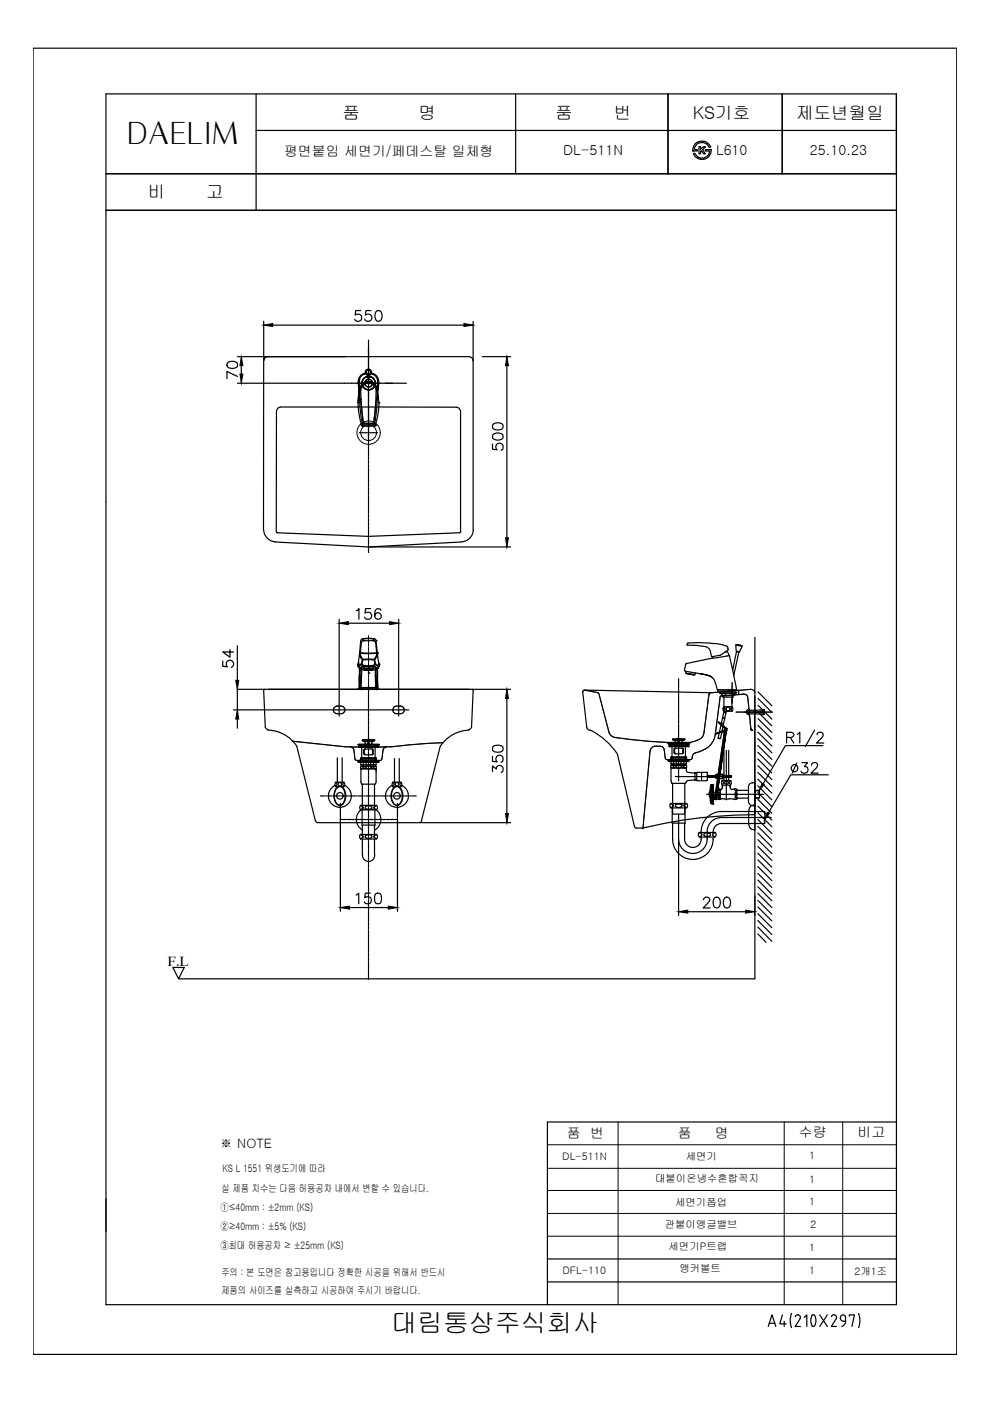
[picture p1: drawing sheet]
<svg xmlns="http://www.w3.org/2000/svg" width="210mm" height="297mm" viewBox="0 0 210 297" stroke-linecap="round" stroke-linejoin="round" font-family="sans-serif">
<defs><g id="words">
<text font-size="7.1" x="165.5" y="159.5">R1/2</text>
<text font-size="6.4" x="26.9" y="30.6">DAELIM</text>
<text font-size="5.5" x="82.9" y="282.4">대림통상주식회사</text>
<text font-size="5.3" x="166.5" y="165.1">32</text>
<g font-size="3.7">
<text x="72.6" y="25.2">품</text>
<text x="88.7" y="25.2">명</text>
<text x="117.7" y="25.2">품</text>
<text x="130.1" y="25.2">번</text>
<text x="146.9" y="25.2">KS기호</text>
<text x="168.8" y="25.2">제도년월일</text>
<text x="31.3" y="42">비</text>
<text x="43.7" y="42">고</text>
</g>
<g font-size="2.9">
<text x="60.2" y="33.1">평면붙임 세면기/페데스탈 일체형</text>
<text x="119.4" y="32.9">DL-511N</text>
<text x="151.8" y="32.9">L610</text>
<text x="171.7" y="32.9">25.10.23</text>
<text x="35.5" y="204.8">F.L</text>
<text x="120.2" y="241.2">품 번</text>
<text x="143.7" y="241.2">품</text>
<text x="151.6" y="241.2">명</text>
<text x="169.4" y="241">수량</text>
<text x="181.8" y="241.1">비고</text>
</g>
<text font-size="2.8" x="46.6" y="243.3">※ NOTE</text>
<g font-size="2.2">
<text x="119.2" y="246">DL-511N</text>
<text x="145.4" y="245.9">세면기</text>
<text x="171.6" y="245.8">1</text>
<text x="47.2" y="248.6">KS L 1551 위생도기에 따라</text>
<text x="138.9" y="250.7">대붙이온냉수혼합꼭지</text>
<text x="171.6" y="250.8">1</text>
<text x="46.7" y="256.7">①≤40mm : ±2mm (KS)</text>
<text x="46.9" y="252.7">실 제품 치수는 다음 허용공차 내에서 변할 수 있습니다.</text>
<text x="143.2" y="255.6">세면기폽업</text>
<text x="171.6" y="255.5">1</text>
<text x="46.7" y="260.8">②≥40mm : ±5% (KS)</text>
<text x="141" y="260.3">관붙이앵글밸브</text>
<text x="171.9" y="260.3">2</text>
<text x="46.7" y="264.8">③최대 허용공차 ≥ ±25mm (KS)</text>
<text x="141.8" y="265">세면기P트랩</text>
<text x="144" y="269.7">앵커볼트</text>
<text x="171.6" y="265.2">1</text>
<text x="46.9" y="270.6">주의 : 본 도면은 참고용입니다 정확한 시공을 위해서 반드시</text>
<text x="46.9" y="274.4">제품의 사이즈를 실측하고 시공하여 주시기 바랍니다.</text>
<text x="119.2" y="270.1">DFL-110</text>
<text x="171.6" y="270.2">1</text>
<text x="181.2" y="270.2">2개1조</text>
</g>
</g></defs>
<!-- layer: YA -->
<g fill="none" stroke="#000" stroke-width=".25">
<path d="M7 10.2h195.8v277h-195.8zM22.5 19.9h167.6v256.7h-167.6zM54.3 19.9v24.7M109.3 19.9v17M141.6 19.9v17M165.8 19.9v17M22.5 36.8h167.6M54.3 27.7h135.8M147 32.5h.2a1.69 1.69 0 0 0 1.8 1 1.69 1.69 0 0 0 1.4-1.5h-.9v-.3h1.2a1.9 1.9 0 0 1-1.5 2.1 1.9 1.9 0 0 1-2.2-1.3zM147.5 30.4a2 2 0 0 1 3.2 .8h-.3a1.63 1.63 0 0 0-1.8-1 1.63 1.63 0 0 0-1.4 1.5h.7v.3h-1l.2-1zM148.2 31.1h.3v.5l.6-.5h.5l-.6 .6 .5 .9h-.3l-.5-.7-.2 .2v.5h-.3zM22.5 44.6h167.6"/>
<path d="M190.1 237.9h-74v38.7M116.1 271.8h74M116.1 266.9h74M165.9 278.8l-.6 1.9h1.4M167.8 278.5l-.3 1.5 .3 1.5M168.6 279.2a.55 .55 0 0 1 .8-.4 .55 .55 0 0 1 .2 .8l-1 1.6h1.1M170.5 279.3l.6-.5v2.4M172.1 278.9l.3-.2 .3 .2M172.2 278.9a1.91 1.91 0 0 0 .2 2.3h.2a2.1 2.1 0 0 0 .1-2.3M173.8 278.8l1.6 2.4M175.4 278.8l-1.6 2.4M176.3 279.2a.55 .55 0 0 1 .7-.4 .55 .55 0 0 1 .3 .8l-1 1.6h1.1"/>
<path d="M178.2 279.3v.3M178.2 279.3a.53 .53 0 0 1 .5-.5 .53 .53 0 0 1 .6 .5M178.2 279.6l.1 .2 .4 .3M179.3 279.3v.8M180.1 279.1v-.3h1.1l-.6 2.4M182 278.5l.3 1.5-.3 1.5M162.9 281.2l.8-2.4 .8 2.4M163.1 280.6h1.2M166.3 280.1v1.1M178.7 280.1h.6M179.3 280.1a1.25 1.25 0 0 1-.8 1.2"/>
</g>
<!-- layer: DIM -->
<g fill="none" stroke="#000" stroke-width=".21">
<path d="M131 237.9v38.7M166.3 237.9v38.7M178.7 237.9v38.7M116.1 257.3h74M116.1 252.4h74M116.1 242.7h74M116.1 247.7h74M116.1 262.1h74"/>
<circle cx="78.2" cy="81.2" r="1.42"/>
</g>
<!-- layer: MAIN -->
<path d="M36.6 205.1h2.5l-1.2 2.4z" fill="none" stroke="#000" stroke-width=".25"/>
<!-- layer: 2 -->
<g fill="none" stroke="#000" stroke-width=".25">
<path d="M62 157.2h.3M62.3 157.2h.1M62.5 157.2h.1M62.6 157.2h.1M62.8 157.2h.2M63.1 157.2v.1M63.2 157.3h.3M63.5 157.3h.3M63.8 157.3l.1 .1M64 157.4h.2M64.3 157.4h.1M64.5 157.4l.2 .1"/>
<path d="M64.8 157.5h.2M65.1 157.5h.1M65.2 157.5h.3M65.5 157.5h.3M65.8 157.5l.1 .1M66 157.6h.2M66.3 157.6h.2M66.6 157.6l.1 .1M66.7 157.7h.3M67 157.7h.1M67.2 157.7h.3M67.5 157.7h.3"/>
<path d="M67.8 157.7l.1 .1M68 157.8h.2M68.3 157.8h.2M68.6 157.8l.1 .1M68.7 157.9h.4M69.2 157.9h.3M69.5 158h.3M69.8 158h.1M70 158h.2M70.3 158h.1M70.4 158h.1M70.6 158v.1"/>
<path d="M70.7 150.5v.1M70.7 150.3v.1M70.7 150.6v.1M70.7 150.8l.1 .1M70.7 158.1h.3M70.8 150.2l-.1 .1M70.8 150.9l.1 .1M70.9 150l-.1 .1M70.9 151.1h.1M71 151.1l.1 .1M71 158.1h.1M71.1 149.8l-.2 .2"/>
<path d="M71.1 151.2l.1 .1M71.1 158.1h.3M71.2 149.7l-.1 .1M71.3 149.7h.1M71.3 151.3h.1M71.4 151.3h.5M71.4 149.7h.5M71.5 158.2h.2M71.8 158.2h.1M72 151.3h.4M72 149.7h.2M72 158.2h.2"/>
<path d="M72.2 149.7h.2M72.2 158.2l.4 .1M72.5 149.7l.2 .1M72.7 151.2l-.2 .1M72.7 158.3h.4M72.8 149.8v.1M72.8 149.9l.1 .1M72.9 151l-.1 .2M73 150v.1M73 150.9v.1M73.1 150.2v.2M73.1 150.8h.1"/>
<path d="M73.1 150.6v.1M73.1 150.5v.1M73.1 158.3h.8M74 158.3h.4M74.2 158.3l.1 .1M74.4 158.4h.1M74.5 158.3h.1M74.5 158.4l.1 .1M74.6 158.3l.1 .1M74.7 158.5v.1M74.8 158.4h.8M74.8 158.6h.1"/>
<path d="M74.9 158.7l.1 .1M75 158.8v.1M75 159v.2M75 159.2l.1 .2M75.1 159.4v.1M75.1 159.5v.2M75.1 159.7v.1M75.1 159.9h.1M75.2 160v.2M75.7 158.4h.4M76.2 158.4h.7M76.9 158.4h.4"/>
<path d="M77.4 158.4h.3M77.7 158.4h.2M78.3 158.4h.1M78.6 158.4h-.2M78.6 158.4h.4M79.1 158.4h.3M79.5 158.4h1.2M80.8 158.4h.3M81.1 159.9v.2M81.1 159.7v.1M81.1 159.5v.2M81.2 159.4l-.1 .1"/>
<path d="M81.2 158.4h.3M81.3 158.8l-.1 .6M81.4 158.7l-.1 .1M81.4 158.6v.1M81.6 158.5l-.1 .1M81.7 158.4l-.1 .1M81.7 158.4h.2M81.9 158.3l-.4 .1M82.4 158.3l-.5 .1M82.5 158.3h.6M83.3 150.5v.1M83.3 150.6v.1"/>
<path d="M83.3 150.3v.1M83.3 150.8l.2 .2M83.4 150.2l-.1 .1M83.5 150l-.1 .1M83.5 151.1h.1M83.6 149.9l-.1 .1M83.6 151.1l.2 .2M83.7 158.3h-.6M83.8 158.3h.1M83.8 149.7l-.2 .2M83.8 149.7h.2M83.8 151.3h.2"/>
<path d="M84 151.3h.3M84 149.7h.3M84 158.2l-.1 .1M84.1 158.2h.2M84.4 158.2h.1M84.4 151.3h.6M84.4 149.7h.6M84.5 158.2h.1M84.8 158.1l-.1 .1M84.8 158.1h.3M85 149.7l.3 .1M85.1 158.1h.1"/>
<path d="M85.3 151.2l-.3 .1M85.3 149.8l.1 .1M85.4 151.1l-.1 .1M85.5 149.9v.1M85.5 150l.1 .1M85.5 158l-.2 .1M85.6 158h.2M85.6 150.9l-.1 .2M85.6 150.2l.1 .2M85.7 150.8h-.1M85.7 150.5v.1M85.7 150.6v.1"/>
<path d="M85.9 158h.2M86.3 158h-.1M86.3 158h.1M86.5 158h.1M87.2 157.9h-.6M87.3 157.9h.2M87.7 157.8l-.1 .1M88.3 157.8h-.6M88.3 157.8h.1M88.5 157.8h.1M89.2 157.7l-.6 .1M89.3 157.7h.3"/>
<path d="M89.8 157.7h-.1M90.4 157.6l-.5 .1M90.5 157.6h.4M91.2 157.6h-.2M91.3 157.6h.5M92 157.5l-.2 .1M92 157.5h.1M92.2 157.5h.4M92.7 157.5h.1M92.8 157.5h.5M93.4 157.5h.1M93.7 157.5h-.2"/>
<path d="M93.7 157.5h.1M93.9 157.5h.1M123.6 146.7v.1M123.6 146.6v.1M123.6 146.4v.1M123.8 146.4h-.1M123.8 146.3h.1M124 146.3h.1M124.1 146.4h.1M124.2 146.4h.2M124.4 146.4h.1M124.5 146.4h.2"/>
<path d="M124.7 146.4l.1 .1M124.8 146.5h.3M125.2 146.5l.1 .1M125.3 146.6h.1M125.5 146.6l.2 .1M125.8 146.7h.1M125.9 146.7h.1M126.1 146.7h.1M126.2 146.7l.1 .1M126.4 146.8h.1M126.5 146.8l.4 .2M126.9 147l.1 .2"/>
<path d="M127 147.2l.1 .3M127.1 147.5v.1M127.2 147.7v.1M127.2 147.8v.3M127.2 148.1l.1 .1M127.3 148.3l.1 .2M127.4 148.6v.1M127.4 148.7l.1 .3M127.5 149v.1M127.5 149.2v.1M127.6 149.3v.1M127.6 149.5l.1 .2"/>
<path d="M127.7 149.7v.3M127.7 150l.1 .2M127.8 150.2v.1M127.8 150.3l.1 .3M127.9 150.6l.1 .2M128 150.8v.1M128 151v.1M128 151.1v.1M128.1 151.3v.1M128.1 151.4v.1M128.2 151.7v.1M128.2 151.6v.1"/>
<path d="M128.2 151.9l.1 .2M128.3 152.2l.1 .2M128.4 152.5h.1M128.4 152.6l.1 .1M128.5 152.8v.2M128.6 153v.1M128.6 153.2v.1M128.6 153.3l.1 .3M128.7 153.6v.1M128.7 153.8l.1 .1M128.8 153.9v.1M128.8 154.1v.1"/>
<path d="M128.8 154.2l.1 .1M128.9 154.4v.2M129 154.7v.1M129 154.8v.1M129.1 155v.1M129.1 155.1v.2M129.1 155.3l.1 .1M129.2 155.4v.1M129.3 155.6v.1M129.4 155.7v.1M129.4 155.8l.1 .1M129.5 155.9l.1 .1"/>
<path d="M129.7 156v.1M129.8 156.1l.1 .1M129.9 156.2h.1M130.1 156.3l.2 .1M130.4 156.4h.1M130.6 156.4h.1M130.8 156.4h.1M130.9 156.4l.2 .1M131.2 156.5h.3M131.5 156.5h.1M131.7 156.5h.1M131.8 156.6h.4"/>
<path d="M132.3 156.6h.1M132.4 156.6h.1M132.6 156.6l.2 .1M132.9 156.7h.1M133 156.7h.1M133.2 156.7h.3M133.5 156.8h.4M134 156.8h.1M134.1 156.8l.1 .1M134.3 156.9h.2M134.6 156.9h.1M134.7 156.9h.4"/>
<path d="M135.2 156.9h.3M135.5 157h.4M136 157h.3M136.4 157.1h.2M136.7 157.1h.1M136.8 157.1h.3M137.2 157.1l.1 .1M137.3 157.2h.3M137.6 157.2h.3M137.8 159.4v.4M137.8 159.9l-.1 .1M137.8 159.2v.2"/>
<path d="M137.9 159.1l-.1 .1M138 157.2h.2M138 158.8l-.1 .2M138.1 158.7l-.1 .1M138.2 158.6h-.1M138.2 157.2h.1M138.3 158.5h-.1M138.4 157.2h.6M138.4 158.4h-.1M138.5 158.3h.1M138.6 158.3h.1M138.7 158.2h.3"/>
<path d="M139 157.2l.1 .1M139.1 158.2h.1M139.2 157.3h.4M139.2 158.2h.6M139.6 157.3h.1M139.8 157.3h.5M139.9 158.2l.3 .1M140.2 158.3h.1M140.4 158.3h.1M140.4 157.4h.6M140.5 158.4h.1M140.6 158.5l.1 .1"/>
<path d="M140.7 158.6l.1 .2M140.8 158.8v.2M140.8 159.1l.1 .1M140.9 159.2v.1M140.9 159.4v.4M140.9 159.8l.1 .3M141 157.4h.1M141.2 157.4h.7M141.4 157.4l.1 .1M141.5 157.5l.1 .1M141.6 157.6l.2 .2M141.8 157.8l.1 .1"/>
<path d="M142 158h.1M142 157.4h.4M142.1 158v.1M142.2 158.2h1.2M142.5 157.4h1.1M143.5 158.2h.8M143.7 157.4h.4M144.2 157.4h1.1M145.4 157.4h.4M145.6 158.2h-1.2M145.7 158v.1M145.8 158h-.1"/>
<path d="M145.9 157.4h.5M146 157.8l-.1 .1M146 157.7v.1M146.2 157.6l-.1 .1M146.2 157.5v.1M146.4 157.4l-.1 .1M146.5 157.4h.1M146.6 157.3h.1M146.8 157.3h.1M146.9 157.2h.1M146.9 160v.1M147.1 159.9h-.1"/>
<path d="M147.1 157.2h.1M147.1 159.8h.1M147.2 157.2h.1M147.3 159.7h-.1M147.4 157.1h.1M147.6 159.6l-.3 .1M147.7 157l-.2 .1M147.9 159.5l-.2 .1M148 156.9h-.2M148.2 156.8h-.1M148.2 159.4l-.2 .1M148.3 156.7l-.1 .1"/>
<path d="M148.5 159.3l-.3 .1M148.5 156.6l-.1 .1M148.6 159.2l-.1 .1M148.7 156.5l-.1 .1M148.7 156.4v.1M148.8 159.1l-.1 .1M148.9 156.3l-.1 .1M148.9 159.1h-.1M149 156.2l-.1 .1M149 156.1h.1M149 159v.1M149.1 155.9v.1"/>
<path d="M149.2 155.6l-.1 .2M149.2 159h-.1M149.3 155.3l-.1 .2M149.3 155v.3M149.3 154.6v.1M149.3 154.7v.1M149.3 154.9v.1M149.3 158.9h.1M149.4 154.3v.2M149.4 154v.2M149.5 153.6v.3M149.5 158.8l-.1 .1"/>
<path d="M149.5 153.3v.2M149.5 153.5v.1M149.5 153.2v.1M149.6 152.8h.1M149.6 152.9l-.1 .2M149.6 152.5h.1M149.6 152.6v.1M149.7 152v.2M149.7 152.3l-.1 .1M149.7 158.7l-.2 .1M149.7 151.7v.2M149.8 151.1v.1"/>
<path d="M149.8 151.2v.4M149.8 158.6l-.1 .1M149.8 150.8h.1M149.8 150.9v.1M149.9 150.5v.1M149.9 150.6l-.1 .1M149.9 150.2v.2M149.9 158.6h-.1M150 149.8v.2M150 150l-.1 .1M150 149.4v.4M150.1 149.1v.2"/>
<path d="M150.1 158.5h-.1M150.1 148.8v.2M150.1 148.5v.1M150.1 148.6v.1M150.2 148.2v.1M150.2 148.3l-.1 .1M150.2 158.4h-.1M150.2 147.9v.2M150.3 147.5v.2M150.3 147.7l-.1 .1M150.3 147.4v.1M150.4 158.2l-.2 .1"/>
<path d="M150.4 147l-.1 .4M150.5 146.9l-.1 .1M150.5 158l-.1 .1M150.6 158h.1M150.7 157.8v.1M150.8 157.7v.1M150.9 157.6v.1M151.1 146.9h-.5M151.1 157.3l-.2 .2M151.2 157.2l-.1 .1M151.2 146.8l-.1 .1M151.3 146.8h.2"/>
<path d="M151.3 156.9l-.1 .3M151.4 156.8l-.1 .1M151.4 156.6v.1M151.5 156.5v.1M151.5 156.4v.1M151.5 156.2v.1M151.6 156.1h-.1M151.6 155.9v.1M151.7 155.5l-.1 .3M151.7 146.8h-.1M151.7 155.2v.3M151.8 146.8h.1"/>
<path d="M151.8 154.9v.1M151.8 155.1l-.1 .1M151.8 154.6v.3M151.8 154.3v.1M151.8 154.4v.2M151.9 153.9l-.1 .3M151.9 146.8h.1M151.9 153.6v.2M152 153.2v.3M152 152.9v.1M152 153.1v.1M152 152.8v.1"/>
<path d="M152.1 152.3v.1M152.1 152.5l-.1 .2M152.1 152v.1M152.1 152.2v.1M152.2 146.7l-.2 .1M152.2 151.6v.2M152.2 151.9h-.1M152.2 146.7h.4M152.2 151.3v.2M152.3 150.9v.3M152.3 150.6v.3M152.3 150.3v.1"/>
<path d="M152.3 150.5v.1M152.4 150v.1M152.4 150.2l-.1 .1M152.4 149.7v.1M152.4 149.9v.1M152.5 149.4v.1M152.5 149.6l-.1 .1M152.5 149v.4M152.6 148.6v.3M152.6 148.4v.2M152.6 148.1h.1M152.6 148.2v.1"/>
<path d="M152.7 146.7h.4M152.7 147.8h.1M152.7 147.9l-.1 .1M153.1 146.7h.4M153.2 147.5l-.5 .1v.1M153.3 147.5h.3M153.7 147.5h-.1M153.8 147.4l.2 .1M153.8 146.6v.3M153.8 147v.3M153.8 146.6l-.2 .1M153.9 146.6h.1"/>
<path d="M154.2 146.6h-.2M154.2 147.5h-.1M154.2 146.6h.3M154.2 147.5h.3M154.6 146.5l-.1 .1M154.6 147.4l-.1 .1M154.7 146.5h.2M154.7 147.4h.2M155.1 146.5h-.1M155.1 147.4h-.1M155.1 146.5h.4M155.2 144.7v.4"/>
<path d="M155.2 145.2v1.2M155.2 146.4v.4M155.2 146.9v.7M155.2 147.7v.4M155.2 148.1v1.1M155.6 146.4h.2M155.7 147.3l-.6 .1M155.8 147.3h.2M155.9 146.4h.1M156 146.4h.3M156 151h.5M156.1 147.3h.4"/>
<path d="M156.4 146.4h.2v.7M156.6 147.2l-.1 .1M156.6 151h.4M156.7 146.4h.2M156.7 147.2h.2M157 146.3v.1M157.1 151h.7M157.1 146.3h.3M157.4 147.2h-.4M157.5 146.3h-.1M157.6 147.2h-.2M157.6 146.3h.2"/>
<path d="M157.6 147.2h.2M157.8 147.2h.1M157.8 151h.4M157.9 147.2h.2M158 146.2l-.1 .1M158 146.2h.3M158.1 147.2l.1 .1M158.2 147.3l.1 .1M158.3 151h1.2M158.4 147.4v.1M158.4 146.2h.1M158.4 147.5l.1 .1"/>
<path d="M158.5 147.7v.1M158.5 146.2h.4M158.5 147.8l.1 .2M158.6 148.1v.2M158.6 148.7l.1 .1M158.6 148.4v.2M158.7 148.9v.2M158.7 149.5h.1M158.7 149.2v.2M158.7 149.6l.1 .4M158.8 150.4v.4M158.8 150v.3"/>
<path d="M158.8 150.8l.1 .1M158.9 151v.2M158.9 151.3v.2M158.9 151.6v.1M158.9 151.7v.3M158.9 152l.1 .3M159 152.5v.1M159 152.4v.1M159 146.1l-.1 .1M159 153l.1 .1M159 152.7v.1M159 152.8v.1"/>
<path d="M159.1 153.4v.1M159.1 153.1v.3M159.1 146.1h.1M159.1 153.6v.3M159.2 153.9v.4M159.2 154.4v.2M159.2 154.6l.1 .2M159.2 154.6l.1 .1M159.4 154.7l.1 .1M159.4 154.8h.1M159.5 154.8h.1M159.5 151h.4"/>
<path d="M160 151h.7M160.8 151h.3M161.2 151h.4M161.7 151h.7M162.5 151h.3M162.9 151h.9M75.2 160.3v.1M75.2 160.5h.1M75.2 160.6l.1 .1M75.3 160.8v.2M75.3 161.1h.1M75.4 161.1l.6 .1"/>
<path d="M76.5 161.1l-.4 .1M76.5 161.2h.4M76.5 160.8v.3M76.9 160.7l-.4 .1M76.9 160.7h.4M76.9 161.2h.4M77.4 160.7h.8M77.4 161.2h.8M78.3 160.7h.7M78.3 161.2h.7M79.1 160.7h.3M79.1 161.2h.3"/>
<path d="M79.5 160.7l.3 .1M79.5 161.2h.3M79.8 161.1l.1 .1M79.8 160.8v.3M79.9 161.2h.4M80.4 161.2h.3M80.8 161.1v.1M80.9 161.1h.1M81 160.6v.1M81 160.8v.2M81.1 160.2v.2M81.1 160.5h-.1"/>
<path d="M136.3 175.7h.1M136.3 175.2v.2M136.3 175.5v.1M136.4 174.8v.3M136.4 174.3v.4M136.5 173.8v.3M136.5 174.1l-.1 .1M136.5 173.4v.1M136.5 173.5v.3M136.6 172.9v.3M136.6 173.2l-.1 .1M136.6 172.4v.3"/>
<path d="M136.6 172.7v.2M136.6 172.3v.1M136.7 171.5v.3M136.7 171.8l-.1 .4M136.7 171.1v.2M136.7 171.4v.1M136.8 170.6l-.1 .4M136.8 170.2h.1M136.8 170.3v.1M136.8 170.4v.2M136.8 169.7v.2M136.8 170v.1"/>
<path d="M136.9 169.6h-.1M136.9 168.8v.2M136.9 169.1v.4M137 168.3l-.1 .4M137 167.9v.2M137 168.2h.1M137.1 167.4v.3M137.1 167.7l-.1 .1M137.1 167.1v.1M137.1 167.2v.2M137.1 166.5v.2M137.1 166.8v.2"/>
<path d="M137.2 166v.3M137.2 166.3l-.1 .1M137.2 165.5v.3M137.2 165.9v.1M137.3 165.1v.3M137.3 165.4l-.1 .1M137.3 164.6v.3M137.3 164.9v.1M137.4 164.4h.1M137.4 164.5l-.1 .1M137.4 163.7v.1M137.4 163.9v.1"/>
<path d="M137.4 164v.3M137.4 163.3v.4M137.5 162.8v.2M137.5 163.1l-.1 .1M137.5 162.7h.1M137.6 161.9v.3M137.6 162.2l-.1 .4M137.6 161.4v.3M137.6 161.7v.1M137.7 161v.1M137.7 161.1l-.1 .3M137.7 160.5v.1"/>
<path d="M137.7 160.7v.1M137.7 160.8v.1M137.7 160v.3M137.7 160.3v.2M141 160.2h.1M141 160.3v.2M141 160.6v.2M141.1 160.8v.1M141.2 161h.1M141.3 161l.8 .1M142.2 160.9v.2M142.2 161.1h1.2"/>
<path d="M143.4 160.5h-1.2v.4M143.5 160.5h.8M143.5 161.1h.8M144.4 160.5h1.2v.4M144.4 161.1h1.2M145.6 160.9v.2M146.5 161l-.8 .1M146.6 161h-.1M146.7 160.8v.1M146.8 160.3v.5M146.9 160.1l-.1 .1"/>
</g>
<!-- layer: 0 -->
<g fill="none" stroke="#000" stroke-width=".25">
<path d="M48.2 76.9a1.73 1.73 0 0 1 2.1 0 .74 .74 0 0 1-.4 1.1 1.78 1.78 0 0 1-1.7-.2zM50.4 79.8l-2.3-1v1.5M50.4 75.6h22.7M51.2 77.5v1.8M55.9 76.5v35.9M55.9 68.1v8.4M56.7 75.6l-.5 .2-.3 .7M57.8 68.9h40.6M76.5 65.8h-1.1l-.1 1a.79 .79 0 0 1 1.2 0 .79 .79 0 0 1-.1 1.2 .79 .79 0 0 1-1.2-.3M78.1 72.1v19.3M78.6 65.8h-1l-.1 1a.8 .8 0 0 1 1.2 0 .8 .8 0 0 1-.2 1.2 .8 .8 0 0 1-1.2-.3M79.8 66a.69 .69 0 0 1 1.1 .3 1.19 1.19 0 0 1-.7 1.8 1.41 1.41 0 0 1-.4-2.1z"/>
<path d="M99.5 75.6l.6 .2 .2 .7M100.3 68.1v44.3M50.4 81.3h22.6M59.4 86.3l-.5 .2-.3 .6M74.6 81.3h11.6M76.2 91.8h1.6M78 91.8h.3M78.1 91.6v.3M78.1 92.1v1.6M78.5 91.8h1.5M96.8 86.3l.6 .2 .2 .6M78.1 113.7h.1"/>
<path d="M71.9 131.3v20.5M73.9 132.1h8.7M75.6 129.5l.5-.5v2.3M78.6 129h-1.1l-.1 1a.8 .8 0 0 1 1.2 0 .8 .8 0 0 1-.2 1.2 .8 .8 0 0 1-1.1-.3M80.8 129.4a.65 .65 0 0 0-.7-.4 .65 .65 0 0 0-.5 .5 1.27 1.27 0 0 0 .5 1.8 .7 .7 0 0 0 .8-.7 .7 .7 0 0 0-.7-.7 .7 .7 0 0 0-.8 .7M84.5 131.3v20.5M51.2 146.1h57.1M55.9 146.4l.3 7.8M56.1 146.1l-.2 .3M56.3 154.2l.6 .6M56.9 154.8a7.6 7.6 0 0 1 6.1 3.4M62.9 158.3l4 15.7"/>
<path d="M93.3 158.3l-3.9 15.7M99.3 154.8a7.6 7.6 0 0 0-5.9 3.4M100 154.2l-.7 .6M100.1 146.1l.2 .3M100.3 146.4l-.3 7.8M104.5 158.3a1.93 1.93 0 0 1 2.1 0 .8 .8 0 0 1-.4 1.1 2.14 2.14 0 0 1-1.7-.2zM107.5 148.1v24.4M123.6 146.8l.8 7.4a.83 .83 0 0 0 .8 .6M124.1 146.3l26.6 .6M125.2 154.8a14.9 14.9 0 0 1 5.8 5.2M130.9 160l3.6 15.2 .4 .4h1.2a109.8 109.8 0 0 1 23.5-2.9M157.8 151h4.4"/>
<path d="M158.8 150.6l3.3-.2-.1 .3-1.5 .3 1.5 .2 .1 .3-3.3-.1M158.8 150.4v1.1M158.8 150.4l-.5 .4h.1v.4h-.1l.5 .3M159.2 146.1a.91 .91 0 0 1 .9 .7M160 147.5v24.9M66.9 174l.4 .4M67.3 174.4h41M89.4 174l-.4 .4M104.4 163.6v-1.2l.9 .6a.73 .73 0 0 1 .8-.7 .73 .73 0 0 1 .6 1l-.1 .3-.4 .2M104.4 160.3v1.1l1 .1a.8 .8 0 0 1 0-1.2 .8 .8 0 0 1 1.2 .2 .8 .8 0 0 1-.4 1.1M160 172.3l-.4 .4M37.9 207.5h122.1"/>
<circle cx="78.2" cy="81.2" r="1.42"/>
<circle cx="78.2" cy="81.2" r=".83"/>
</g>
<!-- layer: 1 -->
<g fill="none" stroke="#000" stroke-width=".25">
<path d="M78.1 73.8v.6M78.1 74.5v.1M78.1 74.7v.5M78.1 75.3v.2M78.1 75.5v.5M78.1 76.2v.1M78.1 76.3v.5M78.1 77v.1M78.1 77.2v.5M78.1 77.8v.1M78.1 78v.5M78.1 78.6v.1"/>
<path d="M78.1 78.8v.5M78.1 79.4v.1M78.1 79.6v.6M78.1 80.2v.2M78.1 80.4v.6M78.1 81.1v.1M78.1 81.3v.5M78.1 81.9v.1M78.1 82.1v.5M78.1 82.7v.1M78.1 82.9v.5M78.1 83.5v.1"/>
<path d="M78.1 83.7v.6M78.1 84.3v.2M78.1 84.6v.5M78.1 85.2v.1M78.1 85.4v.5M78.1 86v.1M78.1 86.2v.5M78.1 86.8v.1M78.1 87v.5M78.1 87.6v.1M78.1 87.9v.5M78.1 88.4v.2"/>
<path d="M78.1 88.7v.5M78.1 89.3v.1M78.1 89.5v.5M78.1 90.1v.1M78.1 90.3v.5M78.1 90.9v.1M78.1 91.1v.5M78.1 91.8h.1M78.1 92v.5M78.1 92.6h.1M78.1 92.8v.5M78.1 93.4v.1"/>
<path d="M78.1 93.6v.5M78.1 94.2v.1M78.1 94.4v.5M78.1 95v.1M78.1 95.2v.5M78.1 95.9h.1M78.1 96v.6M78.1 96.7h.1M78.1 96.9v.5M78.1 97.5v.1M78.1 97.7v.5M78.1 98.3v.1"/>
<path d="M78.1 98.5v.5M78.1 99.1v.1M78.1 99.3v.5M78.1 99.9v.1M78.1 100.1v.5M78.1 100.8v.1M78.1 101v.5M78.1 101.6v.1M78.1 101.8v.5M78.1 102.4v.1M78.1 102.6v.5M78.1 103.2v.1"/>
<path d="M78.1 103.4v.5M78.1 104v.2M78.1 104.2v.5M78.1 104.9v.1M78.1 105.1v.5M78.1 105.7v.1M78.1 105.9v.5M78.1 106.5v.1M78.1 106.7v.5M78.1 107.3v.1M78.1 107.5v.5M78.1 108.1v.2"/>
<path d="M78.1 108.3v.6M78.1 109v.1M78.1 109.1v.6M78.1 109.8v.1M78.1 110v.5M78.1 110.6v.1M78.1 110.8v.5M78.1 111.4v.1M78.1 111.6v.6M78.1 112.2v.2M78.1 112.5v.5M78.1 113v.2"/>
<path d="M78.1 113.3v.5M78.1 113.9v.1M78.1 114.1v.5M78.1 114.7v.1M78.1 114.9v.5M78.1 115.5v.1M78.1 115.7v.6M78.1 116.3v.1M78.1 116.6v.6M160 135.1v72.4M78.1 144.8v.5M78.1 145.4v.1"/>
<path d="M78.1 145.6v.5M78.1 146.2v.2M78.1 146.4v.6M78.1 147.1v.1M78.1 147.3v.5M78.1 147.9v.1M78.1 148.1v.5M78.1 148.7v.1M78.1 148.9v.5M78.1 149.5v.1M78.1 149.7v.6M78.1 150.3v.2"/>
<path d="M78.1 150.6v.5M78.1 151.2v.1M78.1 151.4v.5M78.1 152v.1M78.1 152.2v.5M78.1 152.8v.1M78.1 153v.5M78.1 153.6v.1M78.1 153.9v.5M78.1 154.4v.2M78.1 154.7v.5M78.1 155.3v.1"/>
<path d="M78.1 155.5v.5M78.1 156.1v.1M78.1 156.3v.5M78.1 156.9v.1M78.1 157.1v.5M78.1 157.7v.1M78.1 157.9v.6M78.1 158.6h.1M78.1 158.8v.5M78.1 159.4v.1M78.1 159.6v.5M143.9 143.9v.4"/>
<path d="M143.9 144.4v.1M143.9 144.6v.5M143.9 145.2v.1M143.9 145.4v.5M143.9 146.1h.1M143.9 146.2v.5M143.9 146.9v.1M143.9 147.1v.5M143.9 147.7v.1M143.9 147.9v.5M143.9 148.5v.1M143.9 148.7v.5"/>
<path d="M143.9 149.3v.1M143.9 149.5v.5M143.9 150.1v.2M143.9 150.3v.5M143.9 151v.1M143.9 151.2v.5M143.9 151.8v.1M143.9 152v.5M143.9 152.6v.1M143.9 152.8v.5M143.9 153.4v.1M143.9 153.6v.5"/>
<path d="M143.9 154.2v.2M143.9 154.4v.6M143.9 155.1v.1M143.9 155.3v.5M143.9 155.9v.1M143.9 156.1v.5M143.9 156.7v.1M143.9 156.9v.5M143.9 157.5v.1M143.9 157.7v.6M143.9 158.3v.2M143.9 158.6v.5"/>
<path d="M143.9 159.2v.1M143.9 159.4v.5M143.9 160v.1M174.5 158.1h-8l-4.7 8.1M72.1 173.8h.5M72.8 173.8h.1M72.9 173.8h.5M73.6 173.8h.1M73.8 173.8h.5M74.4 173.8h.1M74.6 173.8h.5M75.2 173.8h.1"/>
<path d="M75.4 173.8h.5M76 173.8h.1M76.2 173.8h.5M76.8 173.8h.1M77 173.8h.5M77.7 173.8h.1M77.9 173.8h.5M78.1 160.2v.1M78.1 160.4v.5M78.1 161v.1M78.1 161.2v.5M78.1 161.9h.1"/>
<path d="M78.1 162v.5M78.1 162.7h.1M78.1 162.9v.5M78.1 163.5v.1M78.1 163.7v.5M78.1 164.3v.1M78.1 164.5v.5M78.1 165.1v.1M78.1 165.3v.5M78.1 165.9v.1M78.1 166.1v.5M78.1 166.8h.1"/>
<path d="M78.1 167v.5M78.1 167.6v.1M78.1 167.8v.5M78.1 168.4v.1M78.1 168.6v.5M78.1 169.2v.1M78.1 169.4v.5M78.1 170v.2M78.1 170.2v.5M78.1 170.9v.1M78.1 171.1v.5M78.1 171.7v.1"/>
<path d="M78.1 171.9v.5M78.1 172.5v.1M78.1 172.7v.5M78.1 173.3v.1M78.1 173.5v.5M78.1 174.1v.2M78.1 174.3v.6M78.1 175v.1M78.1 175.1v.6M78.1 175.8v.1M78.1 176v.5M78.1 176.6v.1"/>
<path d="M78.1 176.8v.5M78.1 177.4v.1M78.1 177.6v.6M78.1 178.2v.1M78.1 178.4v.6M78.1 179v.2M78.1 179.3v.5M78.1 179.9v.1M78.5 173.8h.1M78.7 173.8h.5M79.3 173.8h.1M79.5 173.8h.5"/>
<path d="M80.1 173.8h.1M80.3 173.8h.5M80.9 173.8h.2M81.1 173.8h.5M81.8 173.8h.1M82 173.8h.5M82.6 173.8h.1M82.8 173.8h.5M83.4 173.8h.1M83.6 173.8h.5M142 161.1h.5M142.6 161.1h.1"/>
<path d="M142.8 161.1h.5M143.5 161.1h.1M143.6 161.1h.6M143.9 160.2v.5M143.9 160.8v.1M143.9 161v.5M143.9 161.6v.1M143.9 161.9v.5M143.9 162.4v.1M143.9 162.7v.5M143.9 163.3v.1M143.9 163.5v.5"/>
<path d="M143.9 164.1v.1M143.9 164.3v.5M143.9 164.9v.1M143.9 165.1v.4M144.3 161.1h.1M144.5 161.1h.5M145.1 161.1h.1M145.3 161.1h.5M175.6 164.3h-7.9l-4.8 8.1M78.1 180.1v.5M78.1 180.7v.1M78.1 180.9v.5"/>
<path d="M78.1 181.5v.1M78.1 181.7v.6M78.1 182.3v.1M78.1 182.6v.5M78.1 183.1v.2M78.1 183.4v.5M78.1 184v.1M78.1 184.2v.5M78.1 184.8v.1M78.1 185v.5M78.1 185.6v.1M78.1 185.8v.5"/>
<path d="M78.1 186.5h.1M78.1 186.7v.5M78.1 187.3v.1M78.1 187.5v.5M78.1 188.1v.1M78.1 188.3v.5M78.1 188.9v.1M78.1 189.1v.5M78.1 189.7v.1M78.1 189.9v.5M78.1 190.6h.1M78.1 190.8v.5"/>
<path d="M78.1 191.4v.1M78.1 191.6v.5M78.1 192.2v.1M78.1 192.4v.5M78.1 193v.1M78.1 193.2v.5M78.1 193.8v.1M78.1 194v.5M78.1 194.7h.1M78.1 194.8v.6M78.1 195.5v.1M78.1 195.7v.5"/>
<path d="M78.1 196.3v.1M78.1 196.5v.5M78.1 197.1v.1M78.1 197.3v.5M78.1 197.9v.1M78.1 198.1v.5M78.1 198.7v.2M78.1 198.9v.5M78.1 199.6v.1M78.1 199.8v.5M78.1 200.4v.1M78.1 200.6v.5"/>
<path d="M78.1 201.2v.1M78.1 201.4v.5M78.1 202v.1M78.1 202.2v.5M78.1 202.8v.2M78.1 203v.6M78.1 203.7v.1M78.1 203.9v.5M78.1 204.5v.1M78.1 204.7v.5M78.1 205.3v.1M78.1 205.5v.5"/>
<path d="M78.1 206.1v.1M78.1 206.3v.6M78.1 206.9v.2M78.1 207.2v.5"/>
</g>
<!-- layer: 4 -->
<g fill="none" stroke="#000" stroke-width=".25">
<path d="M76.4 177h.1M76.4 170.8h.1M76.4 176.9h3M76.5 176.9l-.3 .5 .3 .5h3.3M76.5 171.7h.1M76.5 171.7h3.3M76.5 171.7a2.6 2.6 0 0 0 .4 4.3M76.5 171.6h-.1M76.5 177.8h-.1M76.6 177l.2 .1M76.6 170.9h.2M76.8 177.1l.1 .1"/>
<path d="M76.8 170.9l.1 .2M76.8 171.7v3.2h2.7M76.8 171.5l-.2 .1M76.8 177.7h-.2M76.8 175.1v1.8M76.8 177.9v3.3M76.8 175h.1M76.9 177.6l-.1 .1M76.9 171.4l-.1 .1M76.9 177.5v.1M76.9 171.1v.3M76.9 177.2v.3"/>
<path d="M77.5 171.1v.3M77.5 177.2v.3M77.5 171.4l.1 .1M77.5 177.5l.1 .2M77.6 170.9l.4-.1a.48 .48 0 0 1 .6 .1 .48 .48 0 0 1 .1 .6l-.3 .1M77.6 171.5l.2 .1M77.6 177.1l-.1 .1M77.6 170.9l-.1 .2M77.9 171.6h.5M78.1 176.9h.1M78.1 177a.47 .47 0 0 1 .8 .4 .47 .47 0 0 1-.7 .4l-.6-.1M78.2 177l-.6 .1"/>
<path d="M79.3 171.1a.4 .4 0 0 0 .4 .5M79.3 177.2l.1 .4M79.4 175.1v1.8h.4M79.4 177.9v3.3M79.4 177.6l.3 .1M79.5 174.9l-.1 .1M79.5 171.7v3.2M79.7 171.6h.2M79.7 177.8h.2M79.8 170.7h-3.3l-.2 .5 .2 .5M79.8 170.7l.2 .5-.2 .5a2.6 2.6 0 0 1-.4 4.3M79.8 176.9l.2 .5-.2 .5"/>
<path d="M79.9 177l-.6 .2M79.9 170.8l-.6 .3M142.2 170.4l.5 .3M142.2 170.4h.4h-.4M142.2 170.3l-.2 .5 .2 .5h3.3l.3-.5-.2-.5M142.5 171.3v3.2h2.7M142.6 174.5v.1M142.6 170.4h1.3h-1.3M142.6 174.6v3.3a4.3 4.3 0 0 0 4.5 4.3 4.3 4.3 0 0 0 4.1-4.7M142.7 170.9l-.5 .3M142.7 170.6v.4M143.4 170.5l-.2 .3 .2 .3"/>
<path d="M143.4 171.1l.2 .1M143.6 171.2h.6M143.6 170.4h.6l.4 .3M143.6 170.4l-.2 .1M144.6 170.7v.2M144.6 171l-.4 .2M145.1 170.6a.4 .4 0 0 0 .4 .6M145.1 174.6v3.3a1.77 1.77 0 0 0 2 1.8 1.77 1.77 0 0 0 1.6-2.1M145.2 170.4h-1.3h1.3M145.2 174.6h.1M145.2 174.5h.1M145.2 171.3v3.2"/>
<path d="M145.5 171.2h.1M145.5 170.4l-.4 .3M145.5 170.4h-.3h.3M145.6 170.4h-.1M148.2 176.6l.5 .2M148.3 176.5h3.3M148.3 176.5l-.2 .4 .2 .5M148.6 177.5v.1M148.7 177.1l-.5 .3M148.8 176.8v.3M149.3 177.1l.1 .2M149.3 176.8v.3"/>
<path d="M149.4 177.2l.2 .1M149.6 176.6l-.3 .2M149.7 176.6l.7 .1M149.9 176.5h.1M150.4 177.2l-.7 .1M150.5 176.7l.1 .1M150.6 176.8v.3M150.6 177.1l-.1 .2M151.1 176.8v.3M151.2 177.1l.5 .3M151.6 176.5l.2 .4-.2 .5-3.3 .1M151.7 176.6l-.5 .2"/>
<path d="M152.9 173.3h10.6M152.9 172.1h7.1M152.9 174.6h7.1M153 172.1a4.3 4.3 0 0 0-4.3 4.4M153 173.3a3 3 0 0 0-3.1 3.1 4 4 0 0 1-1.1 3.9 3 3 0 0 1-3.2 .3 3 3 0 0 1-1.7-2.7M153 174.6a1.76 1.76 0 0 0-1.8 1.9M158.7 171.9v2.8M158.8 174.7l.3 .9M159 175.5l.4 .3 .7 .1M159.1 171.1l-.3 .8M160 172.1h2.2v2.5h-2.2M160 170.7v5.3"/>
<path d="M160.1 170.7l-.7 .1-.4 .3M79.4 181.2a1.29 1.29 0 0 1-1.2 1.4 1.29 1.29 0 0 1-1.3-1.4v.1"/>
</g>
<!-- layer: 7 -->
<g fill="none" stroke="#000" stroke-width=".25">
<path d="M56.1 75.6h43.4M77.5 79.1a2.11 2.11 0 0 0-1.5 2.9l.1 .9M77.5 79.2a1.67 1.67 0 0 0-1.3 2v1.2M77.6 79.2l-.3 .1M77.8 79.5a.65 .65 0 0 1-.2-1 .65 .65 0 0 1 1 0 .65 .65 0 0 1-.2 1M77.8 79.5l.3 .1-.3-.1M77.9 79.9l.1 .2h.3v-.2M77.9 79.5v.6M78.1 79.6l.3-.1-.3 .1M78.3 79.5v.6M78.7 79.2a1.73 1.73 0 0 1 1.4 2l-.1 .9M78.7 79.2l.3 .1"/>
<path d="M78.8 79.1a1.82 1.82 0 0 1 1.5 1.9l-.2 1.9M58.6 87.1v25.6M59.4 86.3h37.4M73 81.3h1.6M75.9 85.4h.1M75.9 85.4l.1 1.7M76 87.1l.6 3M76 87.1h.1M76.2 82.4l-.3 3zM76.2 82.4h.1M76.3 80.5l-.2 .6 .2 .7M76.4 84.6h.1"/>
<path d="M76.4 84.6v.1M76.4 84.7h.1M76.4 84.7l.2 1M76.6 85.7l.4 4M76.6 85.7h.1M76.6 90.1l.1 .2M76.6 90.1h.1M76.7 90.3h.1M76.8 81.6a1.72 1.72 0 0 1 2.6 0M76.8 90.3h.1M76.9 81.3a1.87 1.87 0 0 1 2-.3 1.87 1.87 0 0 1 1.1 1.6 26.9 26.9 0 0 1-.7 7.5h-2.4a22.8 22.8 0 0 1-.5-8zM76.9 90.3h.1"/>
<path d="M76.9 90.3l1.2 .1M77 90.3h.1M77 89.7l.2 .1h1.9M77 89.7h.1M78.1 90.1h.1M78.1 90.4h.1M78.3 81.1h-.4a1.82 1.82 0 0 0-1.6 1.6l.1 1.9M78.3 81.1a1.72 1.72 0 0 1 1.7 1.6v1.6l-.2 .3M78.3 81.1h.1M79.1 89.8h.1M79.2 90.3h.1M79.2 89.7h.1"/>
<path d="M79.2 89.7l-.1 .1M79.2 90.3l-1.1 .1M79.3 90.3h.1M79.5 90.3h.1M79.5 90.3h-.2M79.5 90.2h.1M79.5 90.2v.1M79.6 90.1h.1M79.7 85.7l-.5 3.9 .4-3.4 .1-3.4a1.63 1.63 0 0 0-1.6-1.6 1.63 1.63 0 0 0-1.6 1.6l.2 3.4 .3 3.4 .2 .1h2M79.7 85.7h.1M79.8 84.7h.1M79.8 84.6h.1"/>
<path d="M79.8 84.6v.1M79.8 84.7l-.1 1M80 82.1v.3v-.3M80 82.1h.1M80 82.4l.3 3M80 82.4h.1M80.1 80.5l.1 .6-.1 .7M80.2 87.1l-.7 3.1M80.2 87.1h.1M80.3 85.4h.1M80.3 85.4l-.1 1.7M81.7 81.3h1.5"/>
<path d="M97.6 87.1v25.6M55.9 112.3a2.6 2.6 0 0 0 2.4 2.6M58.6 112.7l.2 .3M78.1 114.8h.1M97.7 112.7l-.2 .3M100.4 112.3a2.6 2.6 0 0 1-2.4 2.6M76.2 138.6l.2 .6M76.2 138.6h.1M76.2 138.6l-.2 2M76.3 138.5h.1M76.3 138.5l-.1 .1M76.3 138.4h.1"/>
<path d="M76.4 139.2h.1M76.4 139.2l.4 .7 .1-.1M76.4 138.4a1.76 1.76 0 0 0 .5 1.4M76.4 138.4h3.5M76.4 138.4h.1M76.4 138.4l.9 .2 2.5-.2M76.5 135.8h.1M76.5 135.8l-.2 2.4 .1 .2M76.8 139.9l-.2 .8M76.9 135.4l-.4 .4M76.9 139.8h2.4M76.9 139.9h2.4l.2 .9-.2 .3h-2.3l-.3-.4z"/>
<path d="M77.1 135.8h-.2a1.15 1.15 0 0 0-.4 1.3l-.1 1.3M77.1 135.8h.1M77.1 135.8h2M77.1 135.4h2M79.1 135.4h.1M79.1 135.8h.1M79.1 135.8h.2a1.05 1.05 0 0 1 .4 1.3l.2 1.3M79.3 139.8l.1 .1M79.4 135.4h-2.5h.2v.4M79.4 135.4h-.3l.1 .2-.1 .2M79.4 135.4l.3 .4M79.4 139.9l.2 .8"/>
<path d="M79.7 135.8h.1M79.7 138.5h.1M79.7 135.8l.2 2.6M79.9 138.4a1.76 1.76 0 0 1-.6 1.4M79.9 139.2l-.5 .7M79.9 139.2h.1M79.9 138.4h.1M80 138.4h.1M80 138.6l-.1 .6M80 138.6h.1M80 138.5h.1M80 138.5v.1"/>
<path d="M80 138.6l.3 2M145.8 136.4l-.1 .4 3 .2a1.78 1.78 0 0 1 1.9 1l.3 1.2 1.9-.3 1.6-1.1-.2-.7M145.8 136.4a23 23 0 0 1 8.4 .6M151.1 139.2v.3M154.2 137v.1M154.2 138.2l-.5 .1M154.2 138.2l.4 .8-3.8 .6-5.3 1.1M154.6 139l.1 .1M156 136.8l1.3 .2-.2-.1M156 136.7l.1 1.4 .6 .1M156.2 138.1h.1M156.3 136.7h.1"/>
<path d="M156.3 136.7l-.3 .1M156.3 136.6l.8 .2M156.7 138.2h.1M156.7 138.2l-.5-.1-.9 4-.6-3M156.7 138.2l-1.1 5.1M157.1 136.9h.1M157.3 137l-.6 1.2M75.9 140.9h.1M75.9 146.1h4.4M76 140.6h.1M76 141.4h.1M76 140.6l-.1 .3 .1-.3"/>
<path d="M76 141.4l.2 .3M76.2 144.4v1.4v-1.4M76.2 143.8v.6zM76.2 142v.3v-.3M76.2 142.6v.3v-.3M76.2 142.9v.9zM76.2 142.3v.3v-.3M76.2 141.7h.1M76.2 141.7v.3v-.3M76.2 141.7l.2 .2M76.3 141.7h.1M76.3 141.7h-.1"/>
<path d="M76.4 146.1h.1M76.4 141.7l.8 .1M76.4 141.7v.1M76.4 141.9h.1M76.4 141.9l.2 .1M76.5 142l-.1 3.8M76.5 142h.1M76.5 141.9h.1M76.5 141.9v.1M76.6 146.1h.1M76.6 146.1v.1zM76.6 142v3.8"/>
<path d="M76.6 140.7l-.6 .5-.1-.3 .1 .5M76.6 142l.9 .1M76.6 140.7l.1 .2M76.9 141.2l-.2-.3-.7 .5M76.9 141.2l.1 .1-.6 .4M76.9 141.2l-.6 .5M77 141.3l1.1 .1M77.2 141.4v.3M77.2 142l.9 .2 .9-.2M77.2 141.7v-.1v.4M77.2 141.9h1.8M77.2 142a2.42 2.42 0 0 1 1.8 0"/>
<path d="M77.4 141.9h1.2h.3v.1a1.26 1.26 0 0 1-1.5-.1zM78.1 158.6h.1M78.1 141.4h.1M78.1 141.4h-.8l-.1 .2M78.1 141.2v1M79 141.7v-.1v.4M79.1 141.4v.3M79.2 141.3l-1.1 .1h.8l.2 .2M79.2 141.3l.7 .4M79.4 141.2l.6 .5M79.4 141.2l-.2 .1M79.6 142l.1 3.8"/>
<path d="M79.6 140.7l.6 .5 .1-.3-.3 .8M79.6 142h.1M79.6 142l-.8 .1M79.6 140.9l-.2 .3M79.6 140.7v.2M79.6 140.9l.6 .5M79.7 142l.1 3.8M79.7 142h.1M79.8 141.9h.1M79.8 146.1h.1M79.8 146.1v.1zM79.9 141.7h.1"/>
<path d="M79.9 141.7l-.9 .1M80 141.7h.1M80 141.7l-.2 .2M80 141.7v.3v-.3M80 142v.3v-.3M80 142.6v.3v-.3M80 143.2v.6zM80 142.9v.3v-.3M80 143.8v.6zM80 142.3v.3v-.3M80.1 145.8h-3.9l-.3 .3h4.2M80.1 145.8l-.1-1.4 .1 1.4"/>
<path d="M80.1 145.8l.2 .3h-2.2M80.2 141.4h.1M80.3 140.6h.1M80.3 140.6v.3zM80.3 140.9h.1M145.2 142.1l.1 .2M145.2 142.3h.3M145.4 142.7l1.9 .4M145.4 140.8l-.3 1.3M145.6 140.6l-.2 .2M145.7 142.8h.1M145.7 142.8l1.4 .3"/>
<path d="M147.1 143.1h.1M147.4 142.7l-1.9-.4-.1 .4M147.4 142.7l-.1 .4M147.4 142.7l.8 .1M149.6 143.1l-1.4-.3 1.4 .3M149.6 143.1l1.3 .5zM151 143.7a4 4 0 0 1 1.1 2.5M152.1 146.2h.1M152.1 155.4l-.3 .2 .7-.1M152.1 155.4l-.3 .2M152.2 146.2v.3h3.9v-.3M152.3 156.5l.5 .1"/>
<path d="M152.3 153.1l.6 .4M152.3 153.1l.3 .3zM152.5 146.9v-.2h3.7v.2M152.6 146.8l.1 .2M152.6 153.4h.1M152.6 155.3l.5-.1zM152.6 147h3.4M152.9 147l.1 .1M153 153.7l.4 .3zM153 147.1l.1 .3M153 153.3v.1M153.1 155.2h.1"/>
<path d="M153.1 147.4h2.5l-.1 .1M153.1 147.4l.1 .1M153.2 152.2l-.3 1.1 .5 .1M153.2 152.2l.5 .1-.3 1.1M153.2 147.5v.3h2.2v-.3M153.2 152.2h.1M153.3 154h.1M153.3 153.9l.6 .5M153.4 154h.1M153.4 153.4v.1M153.4 153.5l-.6 3.1M153.4 153.5l-.5-.1-.6 3.1"/>
<path d="M153.4 149.9h.1M153.4 151.1l-.2 1.1M153.5 149.8a.83 .83 0 0 0 0 1M153.5 149.8h1.7M153.5 151l.4 .1-.2 1.2-.5-.1M153.5 150.8l-.1 .2 .5 .1 .1-.3M153.5 146.5v.2M153.5 147.8v2M153.5 149.9l.2 .4-.3 .4M153.6 155.1l-.6 .2M153.6 154.9h.1M153.6 154.4l-1-1 1.1 1.1"/>
<path d="M153.6 154.9l-1.5 .5M153.6 154.8h.1M153.6 154.8l-2.1 14.7M153.6 154.8l-1.5 .6M153.6 152.2v.1M153.7 154.5h.1M153.7 154.3v.1M153.7 154.8l-2.2 14.7M153.7 154.5l-.1 .3 .2-.3M153.7 154.4h.3M153.7 154.4h.1M153.7 154.4l.1 .1"/>
<path d="M153.7 154.4l-.1 .1M153.8 154.5l.2 .1M153.8 154.5l-2.1 15M153.9 154.5v.2M153.9 151.1h.1M153.9 154.7l.1 .3M153.9 154.7l-2.1 14.9M154 154.6v.4M154 154.9l-2.1 14.7 2.1-14.6M154 154.4h.1M154 154.8v-.2v.3M154 154.9h.1"/>
<path d="M154 154.4v.2M154 154.6h.1M154.2 149.9a.4 .4 0 0 0-.2 .7 .4 .4 0 0 0 .7 0 .4 .4 0 0 0-.2-.7M154.2 149.9h.3M155.2 146.5v.2M155.2 147.8v2M155.2 149.9l-.2 .4 .3 .4M155.2 149.8a.83 .83 0 0 1 0 1h-1.7M155.3 149.9h-.1M155.3 142.1l.9 4.1h-4.1M155.7 147.1v.1M155.7 147.2l-.1 .2"/>
<path d="M155.8 147l-.1 .1M156.2 146.8l-.2 .2"/>
<circle cx="78.1" cy="78.9" r=".43"/>
<circle cx="78.2" cy="81.2" r="1.42"/>
</g>
<!-- layer: 3 -->
<g fill="none" stroke="#000" stroke-width=".25">
<path d="M102.3 75.6h6M107.5 77.5v36.5M104.4 94.2v1.1h1a.8 .8 0 0 1 0-1.2 .8 .8 0 0 1 1.2 .2 .8 .8 0 0 1-.4 1.2M104.5 92.1a1.73 1.73 0 0 1 2.1 0 .74 .74 0 0 1-.4 1.1 1.78 1.78 0 0 1-1.7-.2zM104.5 90a1.73 1.73 0 0 1 2.1 0 .8 .8 0 0 1-.4 1.1 1.96 1.96 0 0 1-1.7-.3zM78.1 116h30.2M48.8 137.7v1.6l-1.6-1.1h2.3M50.3 136.9v7.3M47.2 140.2v1.1l1 .1a.8 .8 0 0 1 0-1.2 .8 .8 0 0 1 1.2 .1 .8 .8 0 0 1-.3 1.2M49.5 150.5h37.2M50.3 152.5v1.9M51.1 146.1h-.8v4.4"/>
<path d="M75.9 157.9l.2 .1h4.1M75.9 157.9h4.4M76 157.8h.1M76 157.8h4.2M76.1 158v.1M76.1 158.3v.2M76.1 158.3h.1M76.1 158.1h.1M76.1 158.5h.1M76.1 158h.1M76.1 158.5h4.1M76.1 158.3h4"/>
<path d="M76.1 158.2h4M76.4 158.2v.1M76.7 158.5v2.5l-.8 .4M76.8 156.9l1.4-.1 1.3 .1M77.1 159v.8M77.2 159.8l.2 .2M77.2 159v.8M77.2 157.2l.3 .3M77.3 159.8l.2 .2M77.4 157.7l-.1 .1M77.5 157.5l-.1 .2M77.5 158.8l-.2 .2"/>
<path d="M78 157.2l-.9-.1 .2 .1M78 157.2h.3M78 157.2v.6M78.1 157.1l-.1 .5M78.2 157.1v.5M78.2 157.6h-.2v.2M78.2 157.6v.2M78.3 157.2l.9-.1-.2 .1M78.3 157.2v.6M78.8 158.8l.2 .2v.8l-.2 .2M78.8 157.5l.1 .2M78.9 157.7v.1"/>
<path d="M78.9 158.8h-1.5l-.2 .2M79 158.8l.1 .2M79 157.2l-.2 .3M79.1 159v.8M79.1 159.8l-.1 .2M79.4 156.9h-2.6l.1 .2h2.4l.1-.2M79.5 158.5v2.5M79.9 158.2v.1M80.1 158.1h.1M80.1 158.3h.1M80.2 158.5h.1M80.2 158h.1"/>
<path d="M80.2 158v.1M80.2 158.3v.2M80.2 157.8h.1M80.3 157.9l-.2 .1M80.3 157.8v.1M141.7 157.7h4.4M141.7 157.6v.1M141.8 157.6h.1M141.8 157.6h4.2M141.8 157.8v.1M141.8 158.2v.1M141.9 157.8h.1"/>
<path d="M141.9 158.3h.1M141.9 157.9h.1M141.9 158.2h.1M141.9 158.3h4M141.9 158h4M141.9 158.1h4M142.2 158v.1M142.5 158.3v2.5M142.6 156.8h2.6M142.7 156.7h2.4M142.7 156.6v.3h2.4l.1-.2M142.9 156.9l.1 .1"/>
<path d="M142.9 156.9l.8 .1M142.9 158.8v.8M142.9 159.6l.2 .2M143 157l.2 .3M143 158.8v.8M143.1 159.6l.2 .2M143.1 158.6h1.6M143.1 159.8h1.6M143.1 158.6l-.2 .2M143.2 157.5l-.1 .1M143.3 157.3l-.1 .2M143.3 158.6l-.2 .2"/>
<path d="M143.7 157v.6M143.8 157.6v-.1l.2 .1M143.9 156.9l-.1 .6M143.9 156.9l.1 .6M144 157v.6M144.6 158.6l.2 .2v.8l-.2 .2M144.6 157.3v.2M144.6 157.5l.1 .1M144.7 158.6l.2 .2v.8l-.2 .2M144.8 157l-.2 .3M144.9 156.9l-1.2 .1M144.9 156.9l-.1 .1"/>
<path d="M145.1 156.6l.1 .1M145.3 158.3v2.5M145.6 158v.1M145.9 157.8h.1M145.9 158.2h.1M145.9 157.9h.1M145.9 158.3h.1M146 157.8v.1M146 158.2v.1M146 157.6h.1M146.1 157.6v.1M72.2 170.4v22.8"/>
<path d="M75.9 161.4h4.4M76.1 161.5v.1M76.1 161.6h.1M76.1 161.6h4.1M76.4 162.6v.3M76.5 161.6v.6h.2v.3M76.5 162.6l.3-.1 .2 .1M76.5 162.9l.3 .1 .2-.1M76.5 162.1h.6M76.7 166.3h2.9M76.7 160.7l.1 .3M76.7 161h2.8"/>
<path d="M76.8 166.3v5.3h2.6v-5.3M77 162.6h.6v.3h-.6zM77 161.6v.6h.6v-.6M77.3 160h1.6M77.6 162.9l.5 .1M77.6 162.1h1M78.1 162.5l-.5 .1M78.2 162.5l.5 .1M78.6 161.6v.6M78.6 162.6h.6v.3h-.6zM78.7 162.9l-.5 .1M79.2 161.6v.6h-.6"/>
<path d="M79.2 162.1h.6M79.3 162.6l.3-.1 .2 .1M79.3 162.9l.3 .1 .2-.1M79.5 163l-3 .1v2.6l.2 .5M79.5 162.2v.3h-2.8M79.5 160.7v.1h-2.8M79.5 161l.8 .4M79.6 163l.1 .1v2.6l-.1 .5M79.7 161.6v.6h-3M79.8 162.6v.3M80.2 161.6h.1M80.2 161.5v.1"/>
<path d="M84.3 170.4v22.8M141.7 161.3h4.4M141.8 161.3v.1M141.8 161.4h.1M142.2 162.4v.3M142.2 162.4l.3-.1 .3 .1M142.2 162.7l.3 .1 .3-.1M142.3 161.5v.5h.2v.3h2.8v-.3M142.3 163v2.6M142.3 161.9h.5M142.3 162.9h3.2l.2 .8 1.5 .2M142.3 165.6l.2 .5"/>
<path d="M142.5 160.5v.3M142.5 160.8h2.8M142.5 160.6h2.8M142.5 162h2.8M142.5 160.8l-.8 .5M142.6 166.1v6.5h2.6v-6.5M142.8 162.4h.6v.3h-.6zM142.8 161.5v.5h.6M143.2 164.6h11.9M143.4 161.5v.5M143.4 162.4l.5-.1 .5 .1M143.4 162.7l.5 .1 .5-.1"/>
<path d="M143.4 162h1M143.9 172.6v21.5M144.4 161.5v.5M144.4 162.4h.6v.3h-.6zM145 161.5v.5h-.6M145 161.9h.6M145.1 162.4l.2-.1 .3 .1M145.1 162.7l.2 .1 .3-.1M145.3 160.8l.8 .5h-4.4M145.3 160.5v.3M145.3 162.9h.1M145.5 161.5v.5h-.2"/>
<path d="M145.6 162.4v.3M146 161.3l-4.2 .2M147.2 165.4l-1.5 .1-.3 .6h-3M147.2 165.3l.3 .1M147.5 163.8l-.3 .1M147.7 163.9h-.4v1.5h.4M147.7 163.8v1.7l-.3-.1M147.7 163.8l-.3 .1M147.8 165.4v.1M147.8 163.8l2.1-.1 .1 1.7M147.8 165.5h2M148.7 163.9v1.4"/>
<path d="M149.9 164.4h2.1M150 165.4l-.1 .1M151.6 164.8l.4 .3M151.9 164.4h.2M152 165.1h1.1M152 164.5v.3h-2M152.1 164.8h-.2M153.1 164.5v.2M153.1 164.2l-1.1-.1-.4 .3M153.2 164.4l1.9 .1v.3l-1.9 .1M153.2 164.8v.1M153.2 164.1l.3 .3"/>
<path d="M153.2 164.4h.1M153.3 164.8l-.1 .1M153.5 164.8l-.3 .3M74.1 192.4h8.2M75.5 189.8l.6-.4v2.2M78.5 189.4h-1l-.2 .9a.79 .79 0 0 1 1.2 0 .79 .79 0 0 1-.1 1.2 .79 .79 0 0 1-1.2-.3M79.7 189.5a.8 .8 0 0 1 1.1 .3 2.14 2.14 0 0 1-.2 1.7 .8 .8 0 0 1-1.1-.3 2.14 2.14 0 0 1 .2-1.7zM145.8 193.3h12.3M149.2 190.8l.2-.5a.71 .71 0 0 1 1 .1 .66 .66 0 0 1-.3 1l-1 1.1h1.5M151.5 190.3a.69 .69 0 0 1 1.1 .3 1.46 1.46 0 0 1-.5 1.9h-.2a1.41 1.41 0 0 1-.4-2.2zM153.7 190.3a.69 .69 0 0 1 1.1 .3 1.46 1.46 0 0 1-.6 1.9h-.2a1.41 1.41 0 0 1-.3-2.2zM160 190v4.1"/>
</g>
<!-- layer: 6 -->
<g fill="none" stroke="#000" stroke-width=".25">
<path d="M153.5 159.1v6.4M154 159.1v10.5M154.5 159.1v6.4M71.1 166.5a2.43 2.43 0 0 0-1 3.7 2.43 2.43 0 0 0 3.9 0 2.43 2.43 0 0 0-1-3.7M71.1 165.9l.3 .4-.3 .3M71.2 165.8a.83 .83 0 0 0 0 1h.4M71.2 165.8h1.7M71.4 167a1.04 1.04 0 0 1 1.1-.2 1.04 1.04 0 0 1 .6 .9 2.25 2.25 0 0 1-1 3.1 2.25 2.25 0 0 1-1.1-3.1zM71.5 160.7v5.1M71.6 166.9a1.07 1.07 0 0 1 1.5 1.1 2.44 2.44 0 0 1-.9 2.7h-.2a1.86 1.86 0 0 1-1.1-2.4l.3-1zM72.5 166.8h.4M72.5 160.7v5.1"/>
<path d="M72.9 165.8a.83 .83 0 0 1 0 1M73 165.9l-.3 .4 .3 .3M83.2 166.5a2.43 2.43 0 0 0-1 3.7 2.43 2.43 0 0 0 3.9 0 2.43 2.43 0 0 0-.9-3.7M83.3 165.9l.3 .4-.4 .3M83.3 165.8a.83 .83 0 0 0 0 1h.4M83.3 165.8h1.7M83.5 167a1.04 1.04 0 0 1 1.1-.2 1.04 1.04 0 0 1 .6 .9 2.25 2.25 0 0 1-1 3.1 2.25 2.25 0 0 1-1.1-3.1zM83.6 160.8v5M83.7 166.9a1.07 1.07 0 0 1 1.5 1.1 2.44 2.44 0 0 1-.8 2.7h-.3a1.86 1.86 0 0 1-1.1-2.4l.3-1zM84.6 166.8h.4M84.7 160.8v5M85 165.8a.83 .83 0 0 1 0 1"/>
<path d="M85.1 165.9l-.3 .4 .3 .3M149.8 168.4h12.2M150.3 168.4l.3 .6M150.6 167.7l-.3 .7M150.7 166.5v3.8l-.2-1.8zM150.7 170.3l.4 .1M150.8 166.4h-.1M150.8 166.4l.1 4M150.9 166.4h-.2M150.9 166.8h.2M150.9 166.4v4M150.9 170.4h.2"/>
<path d="M150.9 168.8h.2M150.9 168.7h.2M150.9 168.6h.2M150.9 168.5h.2M150.9 169.3h.2M150.9 169.2h.2M150.9 169.1h.2M150.9 169h.2M150.9 168.9h.2M150.9 169.4h.2M150.9 170.1h.2M150.9 170h.2"/>
<path d="M150.9 169.7h.2M150.9 169.6h.2M150.9 169.5h.2M150.9 169.9h.2M150.9 169.8h.2M150.9 170.2h.2M150.9 167.9h.2M150.9 168h.2M150.9 168.1h.2M150.9 168.2h.2M150.9 168.3h.2M150.9 167.6h.2"/>
<path d="M150.9 167.7h.2M150.9 167.8h.2M150.9 166.4h.2M150.9 166.5h.2M150.9 167h.2M150.9 166.6h.2M150.9 166.9h.2M150.9 166.7h.2M150.9 167.1h.2M150.9 167.3h.2M150.9 167.2h.2M150.9 167.4h.2"/>
<path d="M150.9 167.5h.2M151.1 170.4h.1M151.1 166.3h.1v4.1h-.1M151.1 166.3h.1M151.1 166.3v4.1M151.2 168h.5v.8h-.5M151.7 168.9l.3 .3M152 169.2l.1 .1a.44 .44 0 0 0 .6 .1M152 167.5l-.3 .4M152 167.5v.1M152.2 169.4l.2-.4 .2 .5M152.3 168a.4 .4 0 0 1 .3 .4 .4 .4 0 0 1-.3 .4z"/>
<path d="M152.6 167.3l-.2 .4-.2-.4M152.7 167.4v.1M152.7 167.4v1.9M152.7 169.3h.1M152.7 167.3a.44 .44 0 0 0-.6 .2M152.8 169.3h.1M152.9 167.4l-.1 .1M153.1 165.6l.3 .3-.3 .4M153.1 165.4a.83 .83 0 0 0 0 1M153.1 166.8v.1M153.1 167l-.3 .4M153.1 167.1v-.6h1.7v.6"/>
<path d="M153.1 165.5h1.7M153.2 166.5v.3M154.6 169.4h-1.9M154.8 166.5v.3M154.8 166.8v.1M154.9 167.1l.1 .2 .2 .1M154.9 165.4a.83 .83 0 0 1 0 1M154.9 165.6l-.3 .3 .3 .4M155.2 167.4l.7-.2 .4 .2M155.8 167.3l.2 .5 .2-.5M155.9 168a.35 .35 0 0 1 .3 .4 .35 .35 0 0 1-.3 .3zM156.2 169.4l-.2-.4-.2 .5"/>
<path d="M156.2 169.2h.1M156.2 167.4v1.9v-.1M156.2 169.2h2.5M156.2 167.6h2.5M156.3 169.4l-.4 .1-1.3-.1M158.7 166.8v3.1a.87 .87 0 0 0 .9 .9M158.7 166.8a.99 .99 0 0 1 1.3-.8v4.8h-.5M160 167.6l1 .1M160.1 167.6l.9 .1M160.2 167.6v1.6M161 167.7v1.4l-1 .1M161 169.1l-.9 .1"/>
<circle cx="72.1" cy="168.7" r=".7"/>
<circle cx="72.1" cy="166.3" r=".38"/>
<circle cx="84.1" cy="166.3" r=".38"/>
<circle cx="84.2" cy="168.7" r=".7"/>
<circle cx="154" cy="165.9" r=".38"/>
</g>
<!-- layer: CENTER -->
<g fill="none" stroke="#000" stroke-width=".25">
<path d="M75.8 81.3h1.2M77.2 81.3h.3M77.7 81.3h1M78.9 81.3h.2M79.3 81.3h1.3M67.9 168.8h.9M68.9 168.8h.3M69.4 168.8h1M70.6 168.8h.2M71 168.8h1M72.2 168.8h.3M72.7 168.8h1"/>
<path d="M73.9 168.8h.2M74.3 168.8h1M75.5 168.8h.2M75.9 168.8h1M77.2 168.8h.2M77.6 168.8h1M78.8 168.8h.2M79.2 168.8h1M80.5 168.8h.2M80.8 168.8h1.1M82.1 168.8h.2M82.5 168.8h1"/>
<path d="M83.7 168.8h.2M84.1 168.8h1.1M85.4 168.8h.2M85.8 168.8h1M87 168.8h.2M87.4 168.8h.9"/>
</g>
<!-- layer: 3 -->
<path d="M107.5 75.6l.3 1.9h-.6zM107.2 114h.6l-.3 2zM50.3 150.5l.3 2h-.6zM50 144.2h.6l-.3 1.9zM72.2 192.4l1.9-.3v.7zM82.3 192.1l2 .3-2 .4zM143.9 193.3l1.9-.3v.6zM158.1 193l1.9 .3-1.9 .3z" fill="#000" stroke="#000" stroke-width=".21"/>
<!-- layer: 0 -->
<path d="M50.9 79.3h.6l-.3 2zM51.2 75.6l.3 1.9h-.6zM55.9 68.9l1.9-.3v.6zM98.4 68.6l1.9 .3-1.9 .3zM71.9 132.1l2-.3v.6zM82.6 131.8l1.9 .3-1.9 .3zM107.5 146.1l.3 2h-.6zM107.2 172.5h.6l-.3 1.9z" fill="#000" stroke="#000" stroke-width=".21"/>
<g fill="none" stroke="#000" stroke-width=".21">
<circle cx="78.2" cy="91.7" r="2.48"/>
<circle cx="78.2" cy="91.7" r="1.67"/>
</g>
<!-- layer: ORTHO$4 -->
<path d="M78.1 75.6h.1M78.1 145.6h.1" fill="none" stroke="#000" stroke-width=".25"/>
<!-- layer: ORTHO$3 -->
<path d="M78.1 75.6h.1M78.1 145.6h.1" fill="none" stroke="#000" stroke-width=".25"/>
<!-- layer: LINE -->
<path d="M58.3 114.9l19.8 1.1M58.8 113l19.3 .7M97.4 113l-19.3 .7M97.9 114.9l-19.8 1.1" fill="none" stroke="#000" stroke-width=".25"/>
<!-- layer: DEFAULT -->
<g fill="none" stroke="#000" stroke-width=".25">
<path d="M160.7 155.2l2.9 3M160.7 156.6l2.9 3M160.7 158l2.9 3M160.7 159.5l2.9 2.9M160.7 153.8l2.9 2.9M160.7 146.7l2.9 2.9M160.7 148.1l2.9 2.9M160.7 149.5l2.9 3M160.7 151l2.9 2.9M160.7 152.4l2.9 2.9M160.7 160.9l2.9 3M160.7 162.3l2.9 3"/>
<path d="M160.7 163.8l2.9 2.9M160.7 165.2l2.9 3M160.7 166.6l2.9 3M160.7 168l2.9 3M160.7 169.5l2.9 2.9M160.7 170.9l2.9 3M160.7 172.3l2.9 3M160.7 173.8l2.9 2.9M160.7 175.2l2.9 3M160.7 176.6l2.9 3M160.7 178l2.9 3M160.7 179.5l2.9 2.9"/>
<path d="M160.7 180.9l2.9 3M160.7 182.3l2.9 3M160.7 183.7l2.9 3M160.7 185.2l2.9 2.9M160.7 186.6l2.9 3M160.7 188l2.9 3M160.7 189.5l2.9 2.9M160.7 190.9l2.9 3M160.7 192.3l2.9 3M160.7 193.7l2.9 3M160.7 195.2l2.9 2.9M160.7 196.6l2.9 3"/>
<path d="M160.7 198l1.7 1.8"/>
</g>
<!-- layer: 1 -->
<path d="M161.6 166.1l.4 .2-1 1.3zM162.7 172.2l.4 .3-1 1.3z" fill="#000" stroke="#000" stroke-width=".21"/>
<!-- layer: 1CENTER -->
<g fill="none" stroke="#000" stroke-width=".21">
<path d="M78.1 77.9v.4M78.1 78.4v.1M78.1 78.6v.5M78.1 79.2v.1M78.1 79.4v.5M78.1 80v.2M78.1 80.2v.5M78.1 80.9v.1M78.1 81v.6M78.1 81.7v.1M78.1 81.9v.5M78.1 82.5v.1"/>
<path d="M78.1 82.7v.5M78.1 83.3v.1M78.1 83.5v.5M78.1 84.1v.2M78.1 84.3v.6M78.1 85v.1M78.1 85.1v.6M78.1 85.8v.1M78.1 86v.5M78.1 86.6v.1M78.1 86.8v.5M78.1 87.4v.1"/>
<path d="M78.1 87.6v.6M78.1 88.2v.1M78.1 88.4v.6M78.1 89v.2M78.1 89.3v.5M78.1 89.9v.1M78.1 90.1v.5M78.1 90.7v.1M78.1 90.9v.5M78.1 91.5v.1M78.1 91.7v.6M78.1 92.3v.1"/>
<path d="M78.1 92.6v.5M78.1 93.1v.2M78.1 93.4v.5M78.1 94v.1M78.1 94.2v.5M78.1 94.8v.1M78.1 95v.3M78.1 134.8v.6M78.1 135.5v.1M78.1 135.7v.5M78.1 136.3v.1M78.1 136.5v.5"/>
<path d="M78.1 137.1v.1M78.1 137.3v.6M78.1 137.9v.1M78.1 138.1v.6M78.1 138.7v.2M78.1 139v.5M78.1 139.6v.1M78.1 139.8v.5M78.1 140.4v.1M78.1 140.6v.5M78.1 141.2v.1M78.1 141.4v.5"/>
<path d="M78.1 142v.1M78.1 142.3v.5M78.1 142.8v.2M78.1 143.1v.5M78.1 143.7v.1M78.1 143.9v.5M78.1 144.5v.1M78.1 144.7v.5M78.1 145.3v.1M78.1 145.5v.5M78.1 146.1v.1M78.1 146.4v.5"/>
<path d="M78.1 147v.1M78.1 147.2v.5M78.1 147.8v.1M78.1 148v.6"/>
</g>
<!-- layer: 6EXTRA -->
<circle cx="78.1" cy="142.7" r=".19" fill="#000"/>
<use href="#words"/>
</svg>
